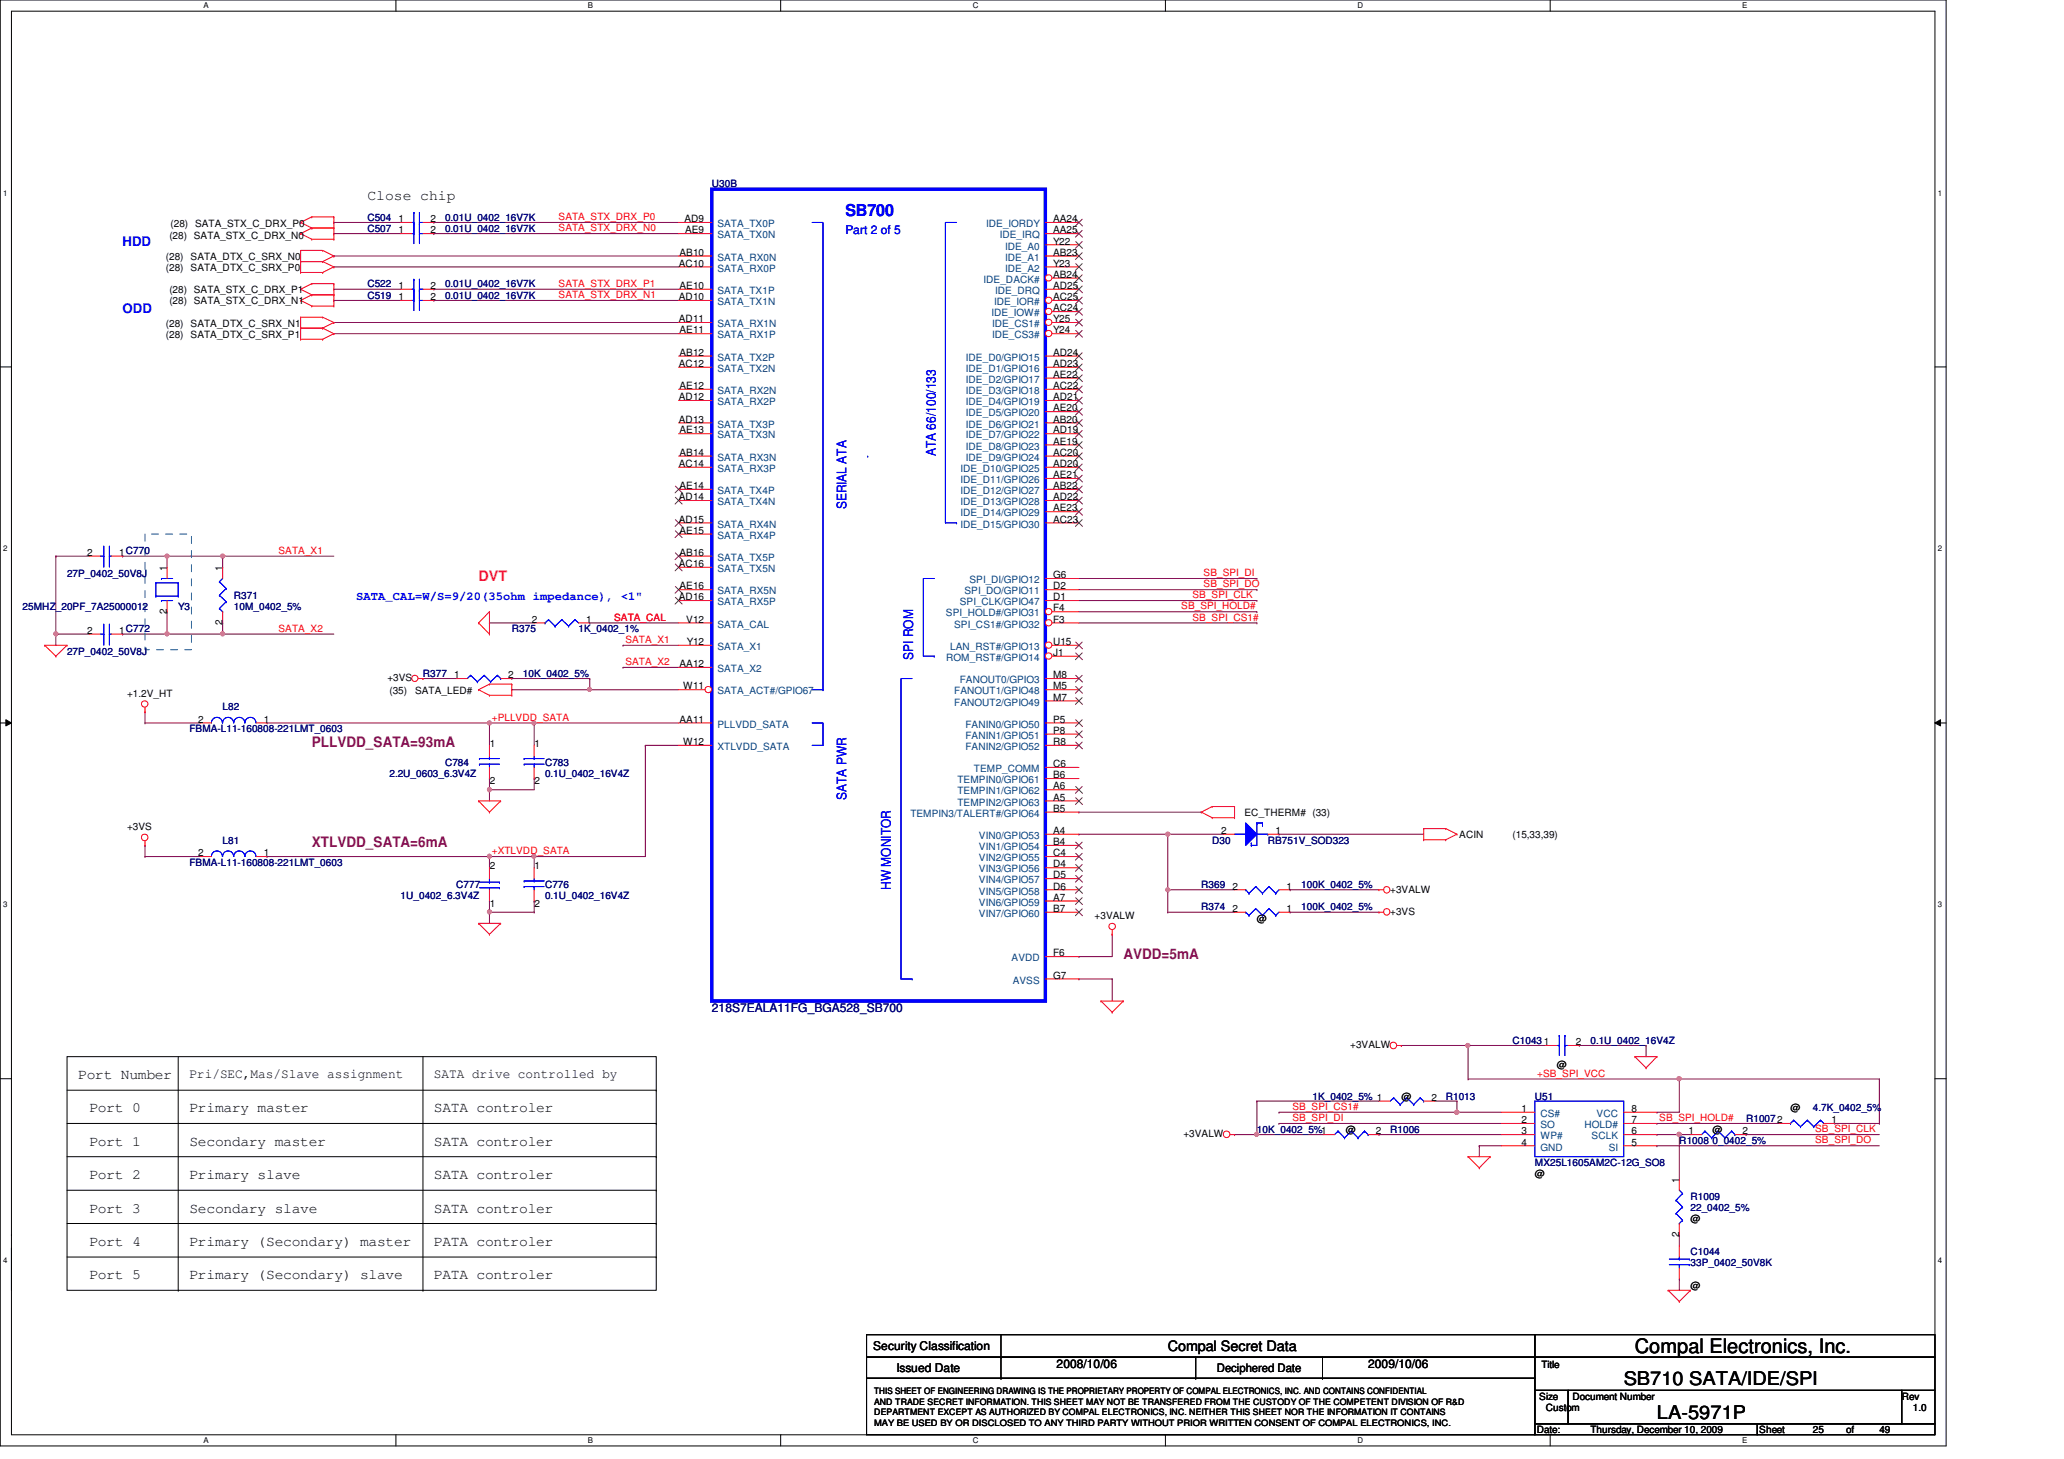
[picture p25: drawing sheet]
<svg xmlns="http://www.w3.org/2000/svg" width="297mm" height="210mm" viewBox="0 0 297 210" stroke-linecap="round" stroke-linejoin="round" font-family="sans-serif">
<defs><g id="words">
<text font-size="2.9" x="235.3" y="194.6">Compal Electronics, Inc.</text>
<g font-size="2.7">
<text x="233.7" y="199.3">SB710 SATA/IDE/SPI</text>
<text x="238.5" y="204.1">LA-5971P</text>
</g>
<text font-size="2.4" fill="#00f" x="121.7" y="31">SB700</text>
<g font-size="2.1">
<text x="52.9" y="28.8">Close chip</text>
<text x="11.3" y="155.2">Port Number</text>
<text x="12.9" y="160">Port 0</text>
<text x="27.3" y="160">Primary master</text>
<text x="62.4" y="160">SATA controler</text>
<text x="12.9" y="164.8">Port 1</text>
<text x="27.3" y="164.8">Secondary master</text>
<text x="62.4" y="164.8">SATA controler</text>
<text x="12.9" y="169.6">Port 2</text>
<text x="27.3" y="169.6">Primary slave</text>
<text x="62.4" y="169.6">SATA controler</text>
<text x="12.9" y="174.5">Port 3</text>
<text x="12.9" y="179.2">Port 4</text>
<text x="27.3" y="174.5">Secondary slave</text>
<text x="27.3" y="179.2">Primary (Secondary) master</text>
<text x="62.4" y="174.5">SATA controler</text>
<text x="62.4" y="179.2">PATA controler</text>
<text x="12.9" y="184">Port 5</text>
<text x="27.3" y="184">Primary (Secondary) slave</text>
<text x="62.4" y="184">PATA controler</text>
<text x="168.1" y="194.4">Compal Secret Data</text>
</g>
<text font-size="2.1" fill="#ff0080" x="68.9" y="83.5">DVT</text>
<g font-size="2.1" fill="#800080">
<text x="44.9" y="107.5">PLLVDD_SATA=93mA</text>
<text x="44.9" y="121.9">XTLVDD_SATA=6mA</text>
<text x="161.7" y="137.9">AVDD=5mA</text>
</g>
<g font-size="1.9" fill="#00f">
<text x="17.6" y="35.4">HDD</text>
<text x="17.6" y="45">ODD</text>
<text x="134.7" y="65.6" transform="rotate(-90 134.7 65.6)">ATA 66/100/133</text>
<text x="121.8" y="73.3" transform="rotate(-90 121.8 73.3)">SERIAL ATA</text>
<text x="131.4" y="94.9" transform="rotate(-90 131.4 94.9)">SPI ROM</text>
<text x="121.8" y="115.1" transform="rotate(-90 121.8 115.1)">SATA PWR</text>
<text x="128.2" y="128" transform="rotate(-90 128.2 128)">HW MONITOR</text>
</g>
<g font-size="1.9">
<text x="27.3" y="155.1">Pri/SEC,Mas/Slave assignment</text>
<text x="62.4" y="155.1">SATA drive controlled by</text>
</g>
<g font-size="1.7" fill="#00f">
<text x="121.7" y="33.6">Part 2 of 5</text>
<text x="51.3" y="86.3">SATA_CAL=W/S=9/20(35ohm impedance), &lt;1&quot;</text>
</g>
<text font-size="1.7" fill="#000080" x="102.4" y="145.6">218S7EALA11FG_BGA528_SB700</text>
<g font-size="1.7">
<text x="125.7" y="194.3">Security Classification</text>
<text x="129" y="197.3">Issued Date</text>
<text x="152.1" y="196.8">2008/10/06</text>
<text x="175.1" y="197.4">Deciphered Date</text>
<text x="196.9" y="196.8">2009/10/06</text>
</g>
<g font-size="1.4" fill="#000080">
<text x="102.4" y="27">U30B</text>
<text x="52.9" y="31.7">C504</text>
<text x="52.9" y="33.4">C507</text>
<text x="64" y="31.7">0.01U_0402_16V7K</text>
<text x="64" y="33.4">0.01U_0402_16V7K</text>
<text x="52.9" y="41.4">C522</text>
<text x="64" y="41.4">0.01U_0402_16V7K</text>
<text x="52.9" y="43">C519</text>
<text x="64" y="43">0.01U_0402_16V7K</text>
<text x="9.6" y="83">27P_0402_50V8J</text>
<text x="3.3" y="87.8">25MHZ_20PF_7A25000012</text>
<text x="25.7" y="87.8">Y3</text>
<text x="33.7" y="86.2">R371</text>
<text x="33.7" y="87.8">10M_0402_5%</text>
<text x="9.6" y="94.2">27P_0402_50V8J</text>
<text x="73.7" y="91">R375</text>
<text x="83.3" y="91">1K_0402_1%</text>
<text x="60.9" y="97.4">R377</text>
<text x="75.3" y="97.4">10K_0402_5%</text>
<text x="27.3" y="105.4">FBMA-L11-160808-221LMT_0603</text>
<text x="32" y="102.2">L82</text>
<text x="56" y="111.8">2.2U_0603_6.3V4Z</text>
<text x="64" y="110.2">C784</text>
<text x="78.4" y="110.2">C783</text>
<text x="78.4" y="111.8">0.1U_0402_16V4Z</text>
<text x="27.3" y="124.6">FBMA-L11-160808-221LMT_0603</text>
<text x="32" y="121.4">L81</text>
<text x="174.5" y="121.4">D30</text>
<text x="182.5" y="121.4">RB751V_SOD323</text>
<text x="57.7" y="129.4">1U_0402_6.3V4Z</text>
<text x="65.7" y="127.8">C777</text>
<text x="78.4" y="127.8">C776</text>
<text x="78.4" y="129.4">0.1U_0402_16V4Z</text>
<text x="172.9" y="127.8">R369</text>
<text x="172.9" y="131">R374</text>
<text x="187.3" y="127.8">100K_0402_5%</text>
<text x="187.3" y="131">100K_0402_5%</text>
<text x="217.7" y="150.2">C10431</text>
<text x="228.9" y="150.2">0.1U_0402_16V4Z</text>
<text x="188.9" y="158.2">1K_0402_5% 1</text>
<text x="208.1" y="158.2">R1013</text>
<text x="220.9" y="158.2">U51</text>
<text x="251.3" y="161.4">R10072</text>
<text x="260.9" y="159.8">4.7K_0402_5%</text>
<text x="180.9" y="163">10K_0402_5%1</text>
<text x="200.1" y="163">R1006</text>
<text x="220.9" y="167.8">MX25L1605AM2C-12G_SO8</text>
<text x="241.7" y="164.6">R1008 0_0402_5%</text>
<text x="243.3" y="172.6">R1009</text>
<text x="243.3" y="174.2">22_0402_5%</text>
<text x="243.3" y="180.6">C1044</text>
<text x="243.3" y="182.2">33P_0402_50V8K</text>
</g>
<g font-size="1.4">
<text x="24.4" y="34.3">(28) SATA_STX_C_DRX_N0</text>
<text x="24.5" y="32.7">(28) SATA_STX_C_DRX_P0</text>
<text x="57.4" y="32">1</text>
<text x="57.4" y="33.6">1</text>
<text x="62" y="32">2</text>
<text x="62" y="33.6">2</text>
<text x="98.5" y="32">AD9</text>
<text x="98.6" y="33.6">AE9</text>
<text x="151.5" y="32">AA24</text>
<text x="151.5" y="33.6">AA25</text>
<text x="151.5" y="35.2">Y22</text>
<text x="23.9" y="39">(28) SATA_DTX_C_SRX_P0</text>
<text x="23.9" y="37.4">(28) SATA_DTX_C_SRX_N0</text>
<text x="57.4" y="41.6">1</text>
<text x="62" y="41.6">2</text>
<text x="97.7" y="38.4">AC10</text>
<text x="97.8" y="36.8">AB10</text>
<text x="97.8" y="41.6">AE10</text>
<text x="151.5" y="36.8">AB23</text>
<text x="151.5" y="38.4">Y23</text>
<text x="151.5" y="40">AB24</text>
<text x="151.5" y="41.6">AD25</text>
<text x="23.9" y="47">(28) SATA_DTX_C_SRX_N1</text>
<text x="24.4" y="43.8">(28) SATA_STX_C_DRX_N1</text>
<text x="24.4" y="42.2">(28) SATA_STX_C_DRX_P1</text>
<text x="57.4" y="43.2">1</text>
<text x="62" y="43.2">2</text>
<text x="97.7" y="43.2">AD10</text>
<text x="97.7" y="46.4">AD11</text>
<text x="97.8" y="48">AE11</text>
<text x="151.5" y="43.2">AC25</text>
<text x="151.5" y="44.8">AC24</text>
<text x="151.5" y="46.4">Y25</text>
<text x="151.5" y="48">Y24</text>
<text x="23.9" y="48.6">(28) SATA_DTX_C_SRX_P1</text>
<text x="97.7" y="52.8">AC12</text>
<text x="97.8" y="51.2">AB12</text>
<text x="151.5" y="51.2">AD24</text>
<text x="151.5" y="52.8">AD23</text>
<text x="97.7" y="57.6">AD12</text>
<text x="97.8" y="56">AE12</text>
<text x="151.5" y="54.4">AE22</text>
<text x="151.5" y="56">AC22</text>
<text x="151.5" y="57.6">AD21</text>
<text x="151.5" y="59.2">AE20</text>
<text x="97.7" y="60.8">AD13</text>
<text x="97.8" y="62.4">AE13</text>
<text x="97.8" y="65.6">AB14</text>
<text x="151.5" y="60.8">AB20</text>
<text x="151.5" y="62.4">AD19</text>
<text x="151.5" y="64">AE19</text>
<text x="151.5" y="65.6">AC20</text>
<text x="97.7" y="67.2">AC14</text>
<text x="97.7" y="72">AD14</text>
<text x="97.8" y="70.4">AE14</text>
<text x="151.5" y="67.2">AD20</text>
<text x="151.5" y="68.8">AE21</text>
<text x="151.5" y="70.4">AB22</text>
<text x="151.5" y="72">AD22</text>
<text x="97.7" y="75.2">AD15</text>
<text x="97.8" y="76.8">AE15</text>
<text x="151.5" y="73.6">AE23</text>
<text x="151.5" y="75.2">AC23</text>
<text x="12.5" y="80">2</text>
<text x="17.1" y="80">1C770</text>
<text x="24" y="82.1" transform="rotate(-90 24 82.1)">1</text>
<text x="32" y="82.1" transform="rotate(-90 32 82.1)">1</text>
<text x="97.7" y="81.6">AC16</text>
<text x="97.8" y="80">AB16</text>
<text x="151.5" y="83.2">G6</text>
<text x="24" y="88.3" transform="rotate(-90 24 88.3)">2</text>
<text x="32" y="89.9" transform="rotate(-90 32 89.9)">2</text>
<text x="76.5" y="89.6">2</text>
<text x="84.4" y="89.6">1</text>
<text x="97.7" y="86.4">AD16</text>
<text x="97.8" y="84.8">AE16</text>
<text x="98.8" y="89.6">V12</text>
<text x="151.5" y="84.8">D2</text>
<text x="151.5" y="86.4">D1</text>
<text x="151.5" y="88">F4</text>
<text x="151.5" y="89.6">F3</text>
<text x="12.5" y="91.2">2</text>
<text x="17.1" y="91.2">1C772</text>
<text x="97.8" y="96">AA12</text>
<text x="98.8" y="92.8">Y12</text>
<text x="151.5" y="92.8">U15</text>
<text x="151.5" y="94.4">J1</text>
<text x="18.3" y="100.2">+1.2V_HT</text>
<text x="55.7" y="98">+3VS</text>
<text x="56" y="99.8">(35)</text>
<text x="59.7" y="99.8">SATA_LED#</text>
<text x="65.4" y="97.6">1</text>
<text x="73.1" y="97.6">2</text>
<text x="98.3" y="99.2">W11</text>
<text x="151.5" y="99.2">M5</text>
<text x="151.5" y="100.8">M7</text>
<text x="151.5" y="97.6">M8</text>
<text x="28.5" y="104">2</text>
<text x="38" y="104">1</text>
<text x="70.5" y="107.4">1</text>
<text x="76.9" y="107.4">1</text>
<text x="97.8" y="104">AA11</text>
<text x="98.3" y="107.2">W12</text>
<text x="151.5" y="104">P5</text>
<text x="151.5" y="105.6">P8</text>
<text x="151.5" y="107.2">R8</text>
<text x="70.5" y="112.9">2</text>
<text x="76.9" y="112.9">2</text>
<text x="151.5" y="112">B6</text>
<text x="151.5" y="113.6">A6</text>
<text x="151.5" y="110.4">C6</text>
<text x="18.3" y="119.5">+3VS</text>
<text x="151.5" y="120">A4</text>
<text x="151.5" y="115.2">A5</text>
<text x="151.5" y="116.8">B5</text>
<text x="175.8" y="120">2</text>
<text x="179.1" y="117.4">EC_THERM# (33)</text>
<text x="183.6" y="120">1</text>
<text x="28.5" y="123.2">2</text>
<text x="38" y="123.2">1</text>
<text x="70.5" y="125">2</text>
<text x="76.9" y="125">1</text>
<text x="151.5" y="121.6">B4</text>
<text x="151.5" y="123.2">C4</text>
<text x="151.5" y="124.8">D4</text>
<text x="210" y="120.6">ACIN</text>
<text x="217.7" y="120.6">(15,33,39)</text>
<text x="70.5" y="130.5">1</text>
<text x="76.9" y="130.5">2</text>
<text x="151.5" y="126.4">D5</text>
<text x="151.5" y="128">D6</text>
<text x="151.5" y="129.6">A7</text>
<text x="151.5" y="131.2">B7</text>
<text x="177.4" y="128">2</text>
<text x="177.4" y="131.2">2</text>
<text x="185.2" y="128">1</text>
<text x="185.2" y="131.2">1</text>
<text x="200.1" y="128.4">+3VALW</text>
<text x="200.1" y="131.6">+3VS</text>
<text x="151.5" y="137.6">F6</text>
<text x="157.5" y="132.2">+3VALW</text>
<text x="180.9" y="132.6">@</text>
<text x="151.5" y="140.8">G7</text>
<text x="194.3" y="150.8">+3VALW</text>
<text x="224.1" y="153.7">@</text>
<text x="226.8" y="150.4">2</text>
<text x="201.7" y="158.2">@</text>
<text x="206" y="158.4">2</text>
<text x="219" y="160">1</text>
<text x="219" y="161.6">2</text>
<text x="234.8" y="160">8</text>
<text x="234.8" y="161.6">7</text>
<text x="257.7" y="159.8">@</text>
<text x="263.6" y="161.6">1</text>
<text x="170.3" y="163.6">+3VALW</text>
<text x="193.7" y="163">@</text>
<text x="198" y="163.2">2</text>
<text x="219" y="163.2">3</text>
<text x="219" y="164.8">4</text>
<text x="234.8" y="163.2">6</text>
<text x="234.8" y="164.8">5</text>
<text x="243" y="163.2">1</text>
<text x="246.5" y="163">@</text>
<text x="250.8" y="163.2">2</text>
<text x="220.9" y="169.4">@</text>
<text x="241.6" y="170.1" transform="rotate(-90 241.6 170.1)">1</text>
<text x="241.6" y="177.9" transform="rotate(-90 241.6 177.9)">2</text>
<text x="243.3" y="175.8">@</text>
<text x="243.3" y="185.4">@</text>
<text x="221.8" y="196.8">Title</text>
<text x="221.5" y="201.4">Size</text>
<text x="222.5" y="203">Custom</text>
<text x="226.3" y="201.4">Document Number</text>
<text x="273.7" y="201.4">Rev</text>
<text x="275.3" y="203">1.0</text>
<text x="221.2" y="206.2">Date:</text>
<text x="228.9" y="206.2">Thursday, December 10, 2009</text>
<text x="253.2" y="206.2">Sheet</text>
<text x="260.9" y="206.2">25</text>
<text x="265.7" y="206.2">of</text>
<text x="270.5" y="206.2">49</text>
</g>
<g font-size="1.4" fill="#f00">
<text x="80.4" y="31.7">SATA_STX_DRX_P0</text>
<text x="80.4" y="33.3">SATA_STX_DRX_N0</text>
<text x="80.4" y="41.3">SATA_STX_DRX_P1</text>
<text x="80.4" y="42.9">SATA_STX_DRX_N1</text>
<text x="40.1" y="79.7">SATA_X1</text>
<text x="173.2" y="82.9">SB_SPI_DI</text>
<text x="88.4" y="89.3">SATA_CAL</text>
<text x="170" y="87.7">SB_SPI_HOLD#</text>
<text x="171.6" y="89.3">SB_SPI_CS1#</text>
<text x="171.6" y="86.1">SB_SPI_CLK</text>
<text x="173.2" y="84.5">SB_SPI_DO</text>
<text x="40.1" y="90.9">SATA_X2</text>
<text x="90" y="95.7">SATA_X2</text>
<text x="90" y="92.5">SATA_X1</text>
<text x="70.8" y="103.7">+PLLVDD_SATA</text>
<text x="70.8" y="122.9">+XTLVDD_SATA</text>
<text x="221.2" y="154.9">+SB_SPI_VCC</text>
<text x="186" y="161.3">SB_SPI_DI</text>
<text x="186" y="159.7">SB_SPI_CS1#</text>
<text x="238.8" y="161.3">SB_SPI_HOLD#</text>
<text x="261.2" y="162.9">SB_SPI_CLK</text>
<text x="261.2" y="164.5">SB_SPI_DO</text>
</g>
<g font-size="1.4" fill="#004080">
<text x="103.2" y="32.7">SATA_TX0P</text>
<text x="103.2" y="34.3">SATA_TX0N</text>
<text x="141.9" y="32.7">IDE_IORDY</text>
<text x="143.9" y="34.3">IDE_IRQ</text>
<text x="144.6" y="35.9">IDE_A0</text>
<text x="103.2" y="37.5">SATA_RX0N</text>
<text x="103.2" y="39.1">SATA_RX0P</text>
<text x="141.6" y="40.7">IDE_DACK#</text>
<text x="144.6" y="37.5">IDE_A1</text>
<text x="144.6" y="39.1">IDE_A2</text>
<text x="103.2" y="42.3">SATA_TX1P</text>
<text x="103.2" y="43.9">SATA_TX1N</text>
<text x="103.2" y="47.1">SATA_RX1N</text>
<text x="142.7" y="45.5">IDE_IOW#</text>
<text x="142.8" y="47.1">IDE_CS1#</text>
<text x="143.1" y="43.9">IDE_IOR#</text>
<text x="143.2" y="42.3">IDE_DRQ</text>
<text x="103.2" y="51.9">SATA_TX2P</text>
<text x="103.2" y="53.5">SATA_TX2N</text>
<text x="103.2" y="48.7">SATA_RX1P</text>
<text x="139" y="51.9">IDE_D0/GPIO15</text>
<text x="139" y="53.5">IDE_D1/GPIO16</text>
<text x="142.8" y="48.7">IDE_CS3#</text>
<text x="103.2" y="58.3">SATA_RX2P</text>
<text x="103.2" y="56.7">SATA_RX2N</text>
<text x="139" y="55.1">IDE_D2/GPIO17</text>
<text x="139" y="56.7">IDE_D3/GPIO18</text>
<text x="139" y="58.3">IDE_D4/GPIO19</text>
<text x="139" y="59.9">IDE_D5/GPIO20</text>
<text x="103.2" y="61.5">SATA_TX3P</text>
<text x="103.2" y="63.1">SATA_TX3N</text>
<text x="139" y="61.5">IDE_D6/GPIO21</text>
<text x="139" y="63.1">IDE_D7/GPIO22</text>
<text x="139" y="64.7">IDE_D8/GPIO23</text>
<text x="103.2" y="67.9">SATA_RX3P</text>
<text x="103.2" y="66.3">SATA_RX3N</text>
<text x="103.2" y="71.1">SATA_TX4P</text>
<text x="138.2" y="67.9">IDE_D10/GPIO25</text>
<text x="138.2" y="69.5">IDE_D11/GPIO26</text>
<text x="138.2" y="71.1">IDE_D12/GPIO27</text>
<text x="139" y="66.3">IDE_D9/GPIO24</text>
<text x="103.2" y="72.7">SATA_TX4N</text>
<text x="103.2" y="75.9">SATA_RX4N</text>
<text x="103.2" y="77.5">SATA_RX4P</text>
<text x="138.2" y="72.7">IDE_D13/GPIO28</text>
<text x="138.2" y="74.3">IDE_D14/GPIO29</text>
<text x="138.2" y="75.9">IDE_D15/GPIO30</text>
<text x="103.2" y="80.7">SATA_TX5P</text>
<text x="103.2" y="82.3">SATA_TX5N</text>
<text x="139.5" y="83.9">SPI_DI/GPIO12</text>
<text x="103.2" y="85.5">SATA_RX5N</text>
<text x="103.2" y="87.1">SATA_RX5P</text>
<text x="136.1" y="88.7">SPI_HOLD#/GPIO31</text>
<text x="138.1" y="87.1">SPI_CLK/GPIO47</text>
<text x="138.8" y="85.5">SPI_DO/GPIO11</text>
<text x="103.2" y="90.3">SATA_CAL</text>
<text x="103.2" y="93.5">SATA_X1</text>
<text x="136.2" y="95.1">ROM_RST#/GPIO14</text>
<text x="136.7" y="93.5">LAN_RST#/GPIO13</text>
<text x="137.3" y="90.3">SPI_CS1#/GPIO32</text>
<text x="103.2" y="96.7">SATA_X2</text>
<text x="103.2" y="99.9">SATA_ACT#/GPIO67</text>
<text x="137.3" y="99.9">FANOUT1/GPIO48</text>
<text x="137.3" y="101.5">FANOUT2/GPIO49</text>
<text x="138.1" y="98.3">FANOUT0/GPIO3</text>
<text x="103.2" y="107.9">XTLVDD_SATA</text>
<text x="103.2" y="104.7">PLLVDD_SATA</text>
<text x="138.9" y="104.7">FANIN0/GPIO50</text>
<text x="138.9" y="106.3">FANIN1/GPIO51</text>
<text x="138.9" y="107.9">FANIN2/GPIO52</text>
<text x="137.8" y="112.7">TEMPIN0/GPIO61</text>
<text x="140.2" y="111.1">TEMP_COMM</text>
<text x="131" y="117.5">TEMPIN3/TALERT#/GPIO64</text>
<text x="137.8" y="114.3">TEMPIN1/GPIO62</text>
<text x="137.8" y="115.9">TEMPIN2/GPIO63</text>
<text x="140.9" y="120.7">VIN0/GPIO53</text>
<text x="140.9" y="122.3">VIN1/GPIO54</text>
<text x="140.9" y="123.9">VIN2/GPIO55</text>
<text x="140.9" y="125.5">VIN3/GPIO56</text>
<text x="140.9" y="127.1">VIN4/GPIO57</text>
<text x="140.9" y="128.7">VIN5/GPIO58</text>
<text x="140.9" y="130.3">VIN6/GPIO59</text>
<text x="140.9" y="131.9">VIN7/GPIO60</text>
<text x="145.6" y="138.3">AVDD</text>
<text x="145.8" y="141.5">AVSS</text>
<text x="221.7" y="160.7">CS#</text>
<text x="229.8" y="160.7">VCC</text>
<text x="221.7" y="162.3">SO</text>
<text x="221.7" y="163.9">WP#</text>
<text x="221.7" y="165.5">GND</text>
<text x="228" y="162.3">HOLD#</text>
<text x="229.1" y="163.9">SCLK</text>
<text x="231.5" y="165.5">SI</text>
</g>
<g font-size="1.3">
<text x="125.8" y="203.6">DEPARTMENT EXCEPT AS AUTHORIZED BY COMPAL ELECTRONICS, INC. NEITHER THIS SHEET NOR THE INFORMATION IT CONTAINS</text>
<text x="125.8" y="200.6">THIS SHEET OF ENGINEERING DRAWING IS THE PROPRIETARY PROPERTY OF COMPAL ELECTRONICS, INC. AND CONTAINS CONFIDENTIAL</text>
<text x="125.8" y="202.1">AND TRADE SECRET INFORMATION. THIS SHEET MAY NOT BE TRANSFERED FROM THE CUSTODY OF THE COMPETENT DIVISION OF R&amp;D</text>
<text x="125.8" y="205.1">MAY BE USED BY OR DISCLOSED TO ANY THIRD PARTY WITHOUT PRIOR WRITTEN CONSENT OF COMPAL ELECTRONICS, INC.</text>
</g>
<g font-size="1.1">
<text x="29.3" y="1.1">A</text>
<text x="84.6" y="1.1">B</text>
<text x="140" y="1.1">C</text>
<text x="195.4" y="1.1">D</text>
<text x="250.7" y="1.1">E</text>
<text x=".5" y="28.2">1</text>
<text x="278.9" y="28.2">1</text>
<text x=".5" y="79.3">2</text>
<text x="278.9" y="79.3">2</text>
<text x=".5" y="130.6">3</text>
<text x="278.9" y="130.6">3</text>
<text x=".5" y="181.7">4</text>
<text x="278.9" y="181.7">4</text>
<text x="29.3" y="207.6">A</text>
<text x="84.6" y="207.6">B</text>
<text x="140" y="207.6">C</text>
<text x="195.4" y="207.6">D</text>
<text x="250.7" y="207.6">E</text>
</g>
</g></defs>
<path d="M0 0h280.1v208h-280.1zM1.6 1.6h276.9v204.8h-276.9z" fill="none" stroke="#000" stroke-width=".14"/>
<g fill="#fff">
<path d="M29.3 .2h.7v1.2h-.7z"/>
<path d="M29.3 206.6h.7v1.2h-.7z"/>
</g>
<path d="M57 0v1.6M57 206.4v1.6" fill="none" stroke="#000" stroke-width=".14"/>
<g fill="#fff">
<path d="M84.6 .2h.7v1.2h-.7z"/>
<path d="M84.6 206.6h.7v1.2h-.7z"/>
</g>
<path d="M112.3 0v1.6M112.3 206.4v1.6" fill="none" stroke="#000" stroke-width=".14"/>
<g fill="#fff">
<path d="M140 .2h.8v1.2h-.8z"/>
<path d="M140 206.6h.8v1.2h-.8z"/>
</g>
<path d="M167.7 0v1.6M167.7 206.4v1.6" fill="none" stroke="#000" stroke-width=".14"/>
<g fill="#fff">
<path d="M195.4 .2h.7v1.2h-.7z"/>
<path d="M195.4 206.6h.7v1.2h-.7z"/>
</g>
<path d="M223.1 0v1.6M223.1 206.4v1.6" fill="none" stroke="#000" stroke-width=".14"/>
<g fill="#fff">
<path d="M250.7 .2h.8v1.2h-.8z"/>
<path d="M250.7 206.6h.8v1.2h-.8z"/>
<path d="M.5 27.2h.6v1.2h-.6z"/>
<path d="M278.9 27.2h.6v1.2h-.6z"/>
<path d="M.5 78.4h.6v1.1h-.6z"/>
<path d="M278.9 78.4h.6v1.1h-.6z"/>
</g>
<path d="M0 52.8h1.6M278.5 52.8h1.6" fill="none" stroke="#000" stroke-width=".14"/>
<g fill="#fff">
<path d="M.5 129.6h.6v1.2h-.6z"/>
<path d="M278.9 129.6h.6v1.2h-.6z"/>
</g>
<path d="M0 104h1.6M.8 103.5l.8 .5-.8 .4zM278.5 104l.8-.5v.9zM278.5 104h1.6" fill="none" stroke="#000" stroke-width=".14"/>
<path d="M.8 103.5l.8 .5-.8 .4zM278.5 104l.8-.5v.9z" fill="#000"/>
<g fill="#fff">
<path d="M.5 180.8h.6v1.1h-.6z"/>
<path d="M278.9 180.8h.6v1.1h-.6z"/>
</g>
<path d="M0 155.2h1.6M278.5 155.2h1.6" fill="none" stroke="#000" stroke-width=".14"/>
<path d="M24 91.2h.1M24 91.2h8" fill="none" stroke="#800040" stroke-width=".14"/>
<circle cx="24" cy="91.2" r=".3" fill="#f0f"/>
<circle cx="24" cy="91.2" r=".3" fill="none" stroke="#f0f" stroke-width=".14"/>
<path d="M48 36.8h.1M48 38.4h.1M48 36.8h49.7M48 38.4h49.7M8 80h.1M8 91.2h.1M8 80v12.8M17.6 80h.1M17.6 80h6.4" fill="none" stroke="#800040" stroke-width=".14"/>
<circle cx="8" cy="91.2" r=".3" fill="#f0f"/>
<circle cx="8" cy="91.2" r=".3" fill="none" stroke="#f0f" stroke-width=".14"/>
<path d="M8 91.2h.1M8 80h.1M8 91.2h4.9M8 80h4.9M24 88h.1M24 80h.1M24 80h8M24 88v3.2" fill="none" stroke="#800040" stroke-width=".14"/>
<circle cx="24" cy="80" r=".3" fill="#f0f"/>
<circle cx="24" cy="80" r=".3" fill="none" stroke="#f0f" stroke-width=".14"/>
<path d="M32 91.2h.1M32 91.2h16" fill="none" stroke="#800040" stroke-width=".14"/>
<circle cx="32" cy="91.2" r=".3" fill="#f0f"/>
<circle cx="32" cy="91.2" r=".3" fill="none" stroke="#f0f" stroke-width=".14"/>
<path d="M24 80h.1M24 80v1.6M32 89.6h.1M32 80h.1M32 89.6v1.6M32 80h16" fill="none" stroke="#800040" stroke-width=".14"/>
<circle cx="32" cy="80" r=".3" fill="#f0f"/>
<circle cx="32" cy="80" r=".3" fill="none" stroke="#f0f" stroke-width=".14"/>
<g fill="none" stroke="#800040" stroke-width=".14">
<path d="M17.6 91.2h.1M17.6 91.2h6.4M60.9 97.6h.1M60.9 97.6h4.8M70.4 89.6h.1M70.4 89.6h6.5M84.9 97.6h.1M84.9 97.6v1.6M89.7 96h.1M89.7 92.8h.1M89.7 96h8M89.7 92.8h8"/>
<path d="M155.3 116.8h.1M155.3 116.8h17.6"/>
</g>
<circle cx="84.8" cy="99.2" r=".3" fill="#f0f"/>
<circle cx="84.8" cy="99.2" r=".3" fill="none" stroke="#f0f" stroke-width=".14"/>
<path d="M73.7 99.2h.1M73.7 97.6h.1M73.7 99.2h24M73.7 97.6h11.2M84.9 99.2h.1M20.9 102.4h.1M20.9 104h.1M20.9 102.4v1.6M20.9 104h8M76.9 104h.1M76.9 104h20.8" fill="none" stroke="#800040" stroke-width=".14"/>
<circle cx="76.8" cy="104" r=".3" fill="#f0f"/>
<circle cx="76.8" cy="104" r=".3" fill="none" stroke="#f0f" stroke-width=".14"/>
<path d="M70.4 113.6h.1M70.4 113.6v1.6M70.4 113.6h6.5" fill="none" stroke="#800040" stroke-width=".14"/>
<circle cx="70.4" cy="113.6" r=".31" fill="#f0f"/>
<circle cx="70.4" cy="113.6" r=".31" fill="none" stroke="#f0f" stroke-width=".14"/>
<path d="M20.9 121.6h.1M20.9 123.2h.1M20.9 121.6v1.6M20.9 123.2h8M38.4 123.2h.1M38.4 123.2h32" fill="none" stroke="#800040" stroke-width=".14"/>
<circle cx="70.4" cy="123.2" r=".3" fill="#f0f"/>
<circle cx="70.4" cy="123.2" r=".3" fill="none" stroke="#f0f" stroke-width=".14"/>
<g fill="none" stroke="#800040" stroke-width=".14">
<path d="M70.4 104h.1M70.4 104h6.5M92.9 107.2h.1M92.9 107.2h4.8M70.4 123.2h.1M70.4 131.2h.1M70.4 123.2v1.6M70.4 131.2v1.6M76.9 123.2h.1M76.9 123.2h16M155.3 137.6h.1M155.3 137.6h4.8"/>
<path d="M155.3 140.8h.1M155.3 140.8h4.8M160.1 140.8h.1M160.1 140.8v3.2"/>
</g>
<circle cx="76.8" cy="123.2" r=".3" fill="#f0f"/>
<circle cx="76.8" cy="123.2" r=".3" fill="none" stroke="#f0f" stroke-width=".14"/>
<path d="M92.9 107.2h.1M92.9 107.2v16M168.1 120h.1M168.1 120h8" fill="none" stroke="#800040" stroke-width=".14"/>
<circle cx="168.1" cy="120" r=".3" fill="#f0f"/>
<circle cx="168.1" cy="120" r=".3" fill="none" stroke="#f0f" stroke-width=".14"/>
<path d="M76.9 104h.1M76.9 112h.1M76.9 104v3.2M76.9 112v1.6M70.4 123.2h6.5M70.4 131.2h6.5M76.9 123.2h.1M76.9 129.6h.1M76.9 131.2h.1M76.9 123.2v1.6M76.9 129.6v1.6" fill="none" stroke="#800040" stroke-width=".14"/>
<circle cx="70.4" cy="131.2" r=".3" fill="#f0f"/>
<circle cx="70.4" cy="131.2" r=".3" fill="none" stroke="#f0f" stroke-width=".14"/>
<path d="M168.1 128h.1M168.1 128h9.6M184.1 120h.1M184.1 120h20.8" fill="none" stroke="#800040" stroke-width=".14"/>
<circle cx="168.1" cy="128" r=".3" fill="#f0f"/>
<circle cx="168.1" cy="128" r=".3" fill="none" stroke="#f0f" stroke-width=".14"/>
<path d="M70.4 112h.1M70.4 104h.1M70.4 104v3.2M70.4 112v1.6M155.3 120h.1M155.3 120h12.8M168.1 120h.1M168.1 120v8" fill="none" stroke="#800040" stroke-width=".14"/>
<circle cx="70.4" cy="104" r=".3" fill="#f0f"/>
<circle cx="70.4" cy="104" r=".3" fill="none" stroke="#f0f" stroke-width=".14"/>
<g fill="none" stroke="#800040" stroke-width=".14">
<path d="M48 33.6h.1M48 32h.1M48 32h9.7M48 33.6h9.7M62.4 32h.1M62.4 33.6h.1M62.4 32h35.3M62.4 33.6h35.3M48 43.2h.1M48 41.6h.1M48 46.4h.1M48 48h.1"/>
<path d="M48 41.6h9.7M48 43.2h9.7M48 46.4h49.7M48 48h49.7M62.4 41.6h.1M62.4 43.2h.1M62.4 41.6h35.3M62.4 43.2h35.3M32 81.6h.1M32 80v1.6M84.9 89.6h.1M84.9 89.6h12.8"/>
<path d="M38.4 104h.1M38.4 104h32M70.4 129.6h.1M70.4 129.6v1.6M160.1 134.4h.1M160.1 134.4v3.2M168.1 131.2h.1M168.1 128h.1M168.1 131.2h9.6M168.1 128v3.2M185.7 131.2h.1M185.7 128h.1"/>
<path d="M185.7 131.2h12.8M185.7 128h12.8M201.7 150.4h.1M201.7 150.4h9.6M241.7 155.2h28.8M270.5 155.2h.1M270.5 155.2v6.4M180.9 163.2h.1M180.9 163.2h9.6M238.5 161.6h.1M238.5 161.6h17.6M241.7 163.2h.1"/>
<path d="M241.7 177.6h.1M241.7 163.2h1.6M241.7 163.2v6.4M241.7 177.6v1.6M251.3 163.2h.1M251.3 163.2h19.2M264.1 161.6h.1M264.1 161.6h6.4M270.5 161.6h.1M241.7 184h.1M241.7 184v1.6"/>
</g>
<circle cx="180.8" cy="163.2" r=".3" fill="#f0f"/>
<circle cx="180.8" cy="163.2" r=".3" fill="none" stroke="#f0f" stroke-width=".14"/>
<path d="M211.3 155.2h.1M211.3 155.2h30.4M198.5 163.2h.1M198.5 163.2h17.6M238.5 164.8h.1M238.5 164.8h32" fill="none" stroke="#800040" stroke-width=".14"/>
<circle cx="241.7" cy="155.2" r=".31" fill="#f0f"/>
<circle cx="241.7" cy="155.2" r=".31" fill="none" stroke="#f0f" stroke-width=".14"/>
<path d="M211.3 150.4h.1M211.3 150.4v4.8M212.9 164.8h.1M212.9 164.8h3.2" fill="none" stroke="#800040" stroke-width=".14"/>
<circle cx="211.2" cy="150.4" r=".3" fill="#f0f"/>
<circle cx="211.2" cy="150.4" r=".3" fill="none" stroke="#f0f" stroke-width=".14"/>
<g fill="none" stroke="#800040" stroke-width=".14">
<path d="M211.3 150.4h.1M211.3 150.4h11.2M227.3 150.4h.1M227.3 150.4h9.6M236.9 150.4h.1M236.9 150.4v1.6M241.7 155.2h.1M241.7 155.2v4.8h-3.2M184.1 161.6h.1M184.1 161.6h32M212.9 164.8h.1M212.9 164.8v1.6"/>
<path d="M238.5 160h.1M238.5 163.2h.1M238.5 163.2h3.2"/>
</g>
<circle cx="241.7" cy="163.2" r=".31" fill="#f0f"/>
<circle cx="241.7" cy="163.2" r=".31" fill="none" stroke="#f0f" stroke-width=".14"/>
<path d="M209.7 160h.1M209.7 160h6.4" fill="none" stroke="#800040" stroke-width=".14"/>
<circle cx="209.7" cy="160" r=".31" fill="#f0f"/>
<circle cx="209.7" cy="160" r=".31" fill="none" stroke="#f0f" stroke-width=".14"/>
<g fill="none" stroke="#800040" stroke-width=".14">
<path d="M155.3 89.6h25.6M155.3 88h25.6M155.3 86.4h25.6M155.3 83.2h25.6M155.3 84.8h25.6M180.9 89.6h.1M180.9 88h.1M180.9 86.4h.1M180.9 83.2h.1M180.9 84.8h.1M180.9 158.4h.1M180.9 158.4h17.6"/>
<path d="M180.9 158.4v4.8M206.5 158.4h3.2M209.7 158.4h.1M209.7 158.4v1.6M177.7 163.2h.1M177.7 163.2h3.2M180.9 163.2h.1M184.1 160h.1M184.1 160h25.6M209.7 160h.1"/>
</g>
<g fill="none" stroke="#f00" stroke-width=".14">
<path d="M43.3 39.2h.1M43.3 37.6h.1M43.3 36h.1M43.3 33.6h.1M43.3 32h.1M43.3 37.6h3.1M43.3 39.2h3.1M43.3 36v3.2M43.3 36h3.1M43.3 33.6l1.6 .8M43.3 32l1.6 .8M44.9 32.8h.1"/>
<path d="M44.9 34.4h.1M44.9 31.2h.1M44.9 32.8h3.1M44.9 32.8l-1.6 .8M44.9 34.4h3.1M44.9 31.2h3.1M44.9 31.2l-1.6 .8M46.4 37.6h.1M46.4 39.2h.1M46.4 36h.1M46.4 37.6l1.6 .8M46.4 36l1.6 .8"/>
<path d="M48 38.4h.1M48 36.8h.1M48 34.4h.1M48 32.8h.1M48 31.2h.1M48 38.4l-1.6 .8M48 36.8l-1.6 .8M48 31.2v3.2M43.3 43.2h.1M43.3 41.6h.1M43.3 48.8h.1M43.3 47.2h.1"/>
<path d="M43.3 45.6h.1M43.3 45.6v3.2M43.3 43.2l1.6 .8M43.3 41.6l1.6 .8M43.3 47.2h3.1M43.3 48.8h3.1M43.3 45.6h3.1M44.9 42.4h.1M44.9 44h.1M44.9 40.8h.1M44.9 42.4h3.1M44.9 42.4l-1.6 .8"/>
<path d="M44.9 44h3.1M44.9 40.8h3.1M44.9 40.8l-1.6 .8M46.4 47.2h.1M46.4 48.8h.1M46.4 45.6h.1M46.4 47.2l1.6 .8M46.4 45.6l1.6 .8M48 44h.1M48 42.4h.1M48 40.8h.1M48 48h.1"/>
<path d="M48 46.4h.1M48 40.8v3.2M48 48l-1.6 .8M48 46.4l-1.6 .8M57.7 43.2h1.6M60.9 43.2h1.5M6.4 92.8h.1M6.4 92.8h3.2M6.4 92.8l1.6 1.6M8 94.4h.1M9.6 92.8h.1M9.6 92.8l-1.6 1.6"/>
<path d="M12.9 91.2h1.5M16 91.2h1.6M60.2 97.6h.7M60.9 97.6h.1M65.7 97.6h1.6M68.9 99.2h.1M68.9 89.6h.1M68.9 99.2l1.5 .8M68.9 89.6l1.5 1.6M70.4 98.4h.1M70.4 91.2h.1M70.4 88h.1"/>
<path d="M70.4 98.4h3.3M70.4 98.4l-1.5 .8M70.4 88v3.2M70.4 88l-1.5 1.6M72 97.6h1.7M73.7 98.4h.1M73.7 98.4v1.6M76.9 89.6h1.5M83.3 89.6h1.6M20.9 102.4h.1M20.9 101.8v.6M68.9 115.2h.1"/>
<path d="M68.9 115.2h3.1M68.9 115.2l1.5 1.6M70.4 100h.1M70.4 116.8h.1M70.4 100h3.3M72 115.2h.1M72 115.2l-1.6 1.6M73.7 100h.1M172.9 116.8h.1M172.9 116.8l1.6 .8M174.5 116h.1M174.5 117.6h.1"/>
<path d="M174.5 116h3.2M174.5 116l-1.6 .8M174.5 117.6h3.2M177.7 117.6h.1M177.7 116h.1M177.7 116v1.6M204.9 119.2h.1M204.9 119.2h3.2M204.9 119.2v1.6M208.1 119.2h.1M208.1 119.2l1.6 .8M20.9 121.6h.1"/>
<path d="M20.9 121v.6M28.9 123.2h1.5M36.9 123.2h1.5M68.9 132.8h.1M68.9 132.8h3.1M68.9 132.8l1.5 1.6M70.4 134.4h.1M72 132.8h.1M72 132.8l-1.6 1.6M160.1 134.4h.1M160.1 133.8v.6M177.7 128h1.6"/>
<path d="M184.1 128h1.6M198.5 128h.1M198.5 131.2h.1M198.5 128h.6M198.5 131.2h.6M204.9 120.8h.1M204.9 120.8h3.2M208.1 120.8h.1M209.7 120h.1M209.7 120l-1.6 .8M158.4 144h.1M158.4 144h3.3"/>
<path d="M158.4 144l1.7 1.6M160.1 145.6h.1M161.7 144h.1M161.7 144l-1.6 1.6M198.5 158.4h1.6M201 150.4h.7M201.7 150.4h.1M204.9 158.4h1.6M235.3 152h.1M235.3 152h3.2M235.3 152l1.6 1.6M236.9 153.6h.1"/>
<path d="M238.5 152h.1M238.5 152l-1.6 1.6M177 163.2h.7M177.7 163.2h.1M190.5 163.2h1.6M196.9 163.2h1.6M211.3 166.4h.1M211.3 166.4h3.2M211.3 166.4l1.6 1.6M212.9 168h.1M214.5 166.4h.1M214.5 166.4l-1.6 1.6"/>
<path d="M241.7 169.6v1.6M241.7 176v1.6M243.3 163.2h1.6M249.7 163.2h1.6M240.1 185.6h.1M240.1 185.6h3.2M240.1 185.6l1.6 1.6M241.7 187.2h.1M243.3 185.6h.1M243.3 185.6l-1.6 1.6"/>
<circle cx="59.7" cy="97.6" r=".45"/>
<circle cx="20.8" cy="101.3" r=".46"/>
<circle cx="20.8" cy="120.5" r=".47"/>
<circle cx="160.1" cy="133.3" r=".46"/>
<circle cx="199.6" cy="128" r=".46"/>
<circle cx="199.6" cy="131.2" r=".46"/>
<circle cx="200.5" cy="150.4" r=".47"/>
<circle cx="176.5" cy="163.2" r=".47"/>
</g>
<g fill="none" stroke="#000" stroke-width=".14">
<path d="M9.6 152h84.8v33.6h-84.8zM9.6 156.8h84.8M25.7 152v33.6M60.9 152v33.6M94.4 156.8h.1M9.6 161.6h84.8M9.6 166.4h84.8M9.6 171.2h84.8M9.6 176h84.8M94.4 161.6h.1M94.4 166.4h.1M94.4 171.2h.1"/>
<path d="M94.4 176h.1M9.6 180.8h84.8M25.7 185.6h.1M60.9 185.6h.1M94.4 180.8h.1M124.7 192h96.2v3.2h-96.2zM124.7 195.2h96.2v3.1h-96.2zM124.7 198.3h96.2v8.1h-96.2zM144.1 195.2h.1M144.1 198.3h.1M144.1 192v6.3M172.1 198.3h.1"/>
<path d="M172.1 195.2v3.1M190.3 198.3h.1M190.3 195.2v3.1M220.9 192h57.6v3.2h-57.6zM220.9 195.2h57.6v4.8h-57.6zM220.9 200h4.8v4.9h-4.8zM220.9 204.9h32v1.5h-32zM225.7 200h48v4.9h-48zM252.9 204.9h25.6v1.5h-25.6zM273.7 200h4.8v4.9h-4.8z"/>
</g>
<path d="M1.6 177.6h.1M1.6 185.6v-8" fill="none" stroke="#000" stroke-width=".14" stroke-dasharray="6.1 2"/>
<path d="M20.9 76.8h6.7v16.7h-6.7z" fill="none" stroke="#008080" stroke-width=".14" stroke-dasharray="1 1 1 1 1 1 1 1"/>
<g fill="none" stroke="#00f" stroke-width=".14">
<path d="M59.3 43.2h.3M59.6 43.2h.1M59.6 41.8h.1M59.6 41.8v2.9M60.4 41.8h.1M60.4 43.2h.1M60.4 43.2h.5M60.4 41.8v2.9M14.4 91.2h.5M14.9 92.7h.1M14.9 91.2h.1M14.9 89.8v2.9"/>
<path d="M15.7 91.2h.1M15.7 92.7h.1M15.7 91.2h.3M15.7 89.8v2.9M67.7 97.2h.1M67.7 97.2l-.4 .4M67.7 97.2l1 .9M68.7 98.1h.1M69.7 97.2h.1M69.7 97.2l-1 .9M69.7 97.2l.9 .9M70.6 98.1h.1"/>
<path d="M71.6 97.2h.1M71.6 97.2l-1 .9M71.6 97.2l.4 .4M72 97.6h.1M78.4 89.6h.1M78.9 89.2h.1M78.9 89.2l1 .9M78.9 89.2l-.5 .4M79.9 90.1h.1M80.9 89.2h.1M80.9 89.2l.9 .9M80.9 89.2l-1 .9"/>
<path d="M81.8 90.1h.1M82.8 89.2h.1M82.8 89.2l.5 .4M82.8 89.2l-1 .9M30.4 123.2a.78 .78 0 0 1 .8-.8 .78 .78 0 0 1 .8 .8M32 123.2a.78 .78 0 0 1 .8-.8 .78 .78 0 0 1 .8 .8M33.7 123.2a.78 .78 0 0 1 .7-.8 .78 .78 0 0 1 .8 .8M35.3 123.2a.78 .78 0 0 1 .7-.8 .78 .78 0 0 1 .8 .8M179.3 128h.1M179.3 128l.4 .5M179.7 128.5h.1M180.7 127.6h.1"/>
<path d="M180.7 127.6l1 .9M180.7 127.6l-1 .9M181.7 128.5h.1M182.6 127.6h.1M182.6 127.6l1 .9M182.6 127.6l-.9 .9M183.6 128.5h.1M184.1 128l-.5 .5M200.6 157.9h.1M200.6 157.9l-.5 .5M200.6 157.9l.9 1M201.5 158.9h.1"/>
<path d="M202.5 157.9h.1M202.5 157.9l-1 1M202.5 157.9l1 1M203.5 158.9h.1M204.4 157.9h.1M204.4 157.9l-.9 1M204.4 157.9l.5 .5M204.9 158.4h.1M192.6 162.7h.1M192.6 162.7l-.5 .5M192.6 162.7l.9 1M193.5 163.7h.1"/>
<path d="M194.5 162.7h.1M194.5 162.7l-1 1M194.5 162.7l.9 1M195.4 163.7h.1M196.4 162.7h.1M196.4 162.7l-1 1M196.4 162.7l.5 .5M196.9 163.2h.1M241.2 172.7h.1M241.2 174.6h.1M241.2 172.7l.9 1M241.2 174.6l.9 1"/>
<path d="M241.7 176h.1M241.7 171.2l.4 .5M242.1 171.7h.1M242.1 173.7h.1M242.1 175.6h.1M242.1 171.7l-.9 1M242.1 173.7l-.9 .9M242.1 175.6l-.4 .4M245.4 162.7h.1M245.4 162.7l-.5 .5M245.4 162.7l.9 1M246.3 163.7h.1"/>
<path d="M247.3 162.7h.1M247.3 162.7l-1 1M247.3 162.7l.9 1M248.2 163.7h.1M249.2 162.7h.1M249.2 162.7l-1 1M249.2 162.7l.5 .5M249.7 163.2h.1"/>
</g>
<path d="M179.3 118.4l1.6 1.6-1.6 1.6z" fill="#00f"/>
<g fill="none" stroke="#00f" stroke-width=".14">
<path d="M179.3 118.4l1.6 1.6-1.6 1.6zM180.9 118.4h.1M180.9 118.4v3.2h-.8M180.9 118.4h.8M181.7 118.4h.1M181.7 118.7h.1M181.7 118.4v.3M177.7 120h1.6M179.3 120h.1M180.1 121.6h.1M180.1 121.3h.1M180.1 121.3v.3"/>
<path d="M180.9 120h1.6M182.5 120h.1"/>
</g>
<path d="M179.3 118.4l1.6 1.6-1.6 1.6z" fill="#00f"/>
<g fill="none" stroke="#00f" stroke-width=".14">
<path d="M59.3 32h.3M59.6 32h.1M59.6 30.6h.1M59.6 30.6v2.8M60.4 30.6h.1M60.4 32h.1M60.4 32h.5M60.4 30.6v2.8M116.9 32h1.5v67.2M137.7 32h-1.6v43.2h1.6M124.9 65.6h.1M137.7 75.2h.1"/>
<path d="M22.4 83.9h.1M22.4 85.8h.1M22.4 83.9h3.3M22.4 83.9v1.9M22.4 85.8h3.3M23.2 83.2h.1M23.2 86.4h.1M23.2 83.2h1.6M23.2 86.4h1.6M25.7 85.8h.1M25.7 83.9h.1M25.7 83.9v1.9"/>
<path d="M31.6 83.7h.1M31.6 85.6h.1M31.6 87.5h.1M31.6 83.7l1 1M31.6 85.6l1 1M31.6 87.5l.4 .5M32 88h.1M32 83.2l-.4 .5M32.6 84.7h.1M32.6 86.6h.1M32.6 84.7l-1 .9M32.6 86.6l-1 .9"/>
<path d="M116.9 99.2h1.5M118.4 99.2h.1M131.3 97.6h-1.6v43.2h1.6M134.4 83.2h-1.5v11.2h1.5M134.4 94.4h.1M30.4 104a.78 .78 0 0 1 .8-.8 .78 .78 0 0 1 .8 .8M32 104a.78 .78 0 0 1 .8-.8 .78 .78 0 0 1 .8 .8M33.7 104a.78 .78 0 0 1 .7-.8 .78 .78 0 0 1 .8 .8M35.3 104a.78 .78 0 0 1 .7-.8 .78 .78 0 0 1 .8 .8M116.9 104h1.5v3.2h-1.5M179.3 118.4l1.6 1.6-1.6 1.6zM180.9 118.4h.1"/>
<path d="M180.9 118.4v3.2h-.8M180.9 118.4h.8M181.7 118.4h.1M181.7 118.7h.1M181.7 118.4v.3M177.7 120h1.6M179.3 120h.1M180.1 121.6h.1M180.1 121.3h.1M180.1 121.3v.3M180.9 120h1.6M182.5 120h.1"/>
<path d="M131.3 140.8h.1"/>
</g>
<g fill="none" stroke="#f00" stroke-width=".14">
<path d="M57.7 32h1.6M60.9 32h1.5M150.4 32h4.9M150.4 33.6h4.9M150.4 35.2h4.9M150.4 36.8h4.9M150.4 38.4h4.9M24 81.6v1.6M24 86.4v1.6M32 81.6v1.6M32 88v1.6M28.9 104h1.5"/>
<path d="M36.9 104h1.5M176.1 120h1.6M182.5 120h1.6"/>
</g>
<path d="M102.4 27.2h48v116.8h-48z" fill="none" stroke="#00f" stroke-width=".47"/>
<path d="M154.8 31.5l1 1M154.8 33.1l1 1M154.8 34.8l1 .9M154.8 36.4l1 .9M154.8 37.9l1 1M155.7 31.5l-.9 1M155.7 33.1l-.9 1M155.7 34.8l-.9 .9M155.7 36.4l-.9 .9M155.7 37.9l-.9 1" fill="none" stroke="#804000" stroke-width=".14"/>
<circle cx="150.9" cy="40" r=".46" fill="#fff"/>
<g fill="none" stroke="#f00" stroke-width=".14">
<path d="M150.4 41.6h4.9M151.4 40h3.9"/>
<circle cx="150.9" cy="40" r=".46"/>
</g>
<path d="M154.8 39.5l1 1M155.7 39.5l-.9 1M154.8 41.1l1 1M155.7 41.1l-.9 1" fill="none" stroke="#804000" stroke-width=".14"/>
<circle cx="150.9" cy="43.2" r=".46" fill="#fff"/>
<g fill="none" stroke="#f00" stroke-width=".14">
<path d="M151.4 43.2h3.9"/>
<circle cx="150.9" cy="43.2" r=".46"/>
</g>
<path d="M154.8 42.8l1 .9M155.7 42.8l-.9 .9" fill="none" stroke="#804000" stroke-width=".14"/>
<circle cx="150.9" cy="44.8" r=".46" fill="#fff"/>
<g fill="none" stroke="#f00" stroke-width=".14">
<path d="M151.4 44.8h3.9"/>
<circle cx="150.9" cy="44.8" r=".46"/>
</g>
<path d="M154.8 44.4l1 .9M155.7 44.4l-.9 .9" fill="none" stroke="#804000" stroke-width=".14"/>
<circle cx="150.9" cy="46.4" r=".46" fill="#fff"/>
<g fill="none" stroke="#f00" stroke-width=".14">
<path d="M151.4 46.4h3.9"/>
<circle cx="150.9" cy="46.4" r=".46"/>
</g>
<path d="M154.8 45.9l1 1M155.7 45.9l-.9 1" fill="none" stroke="#804000" stroke-width=".14"/>
<circle cx="150.9" cy="48" r=".46" fill="#fff"/>
<g fill="none" stroke="#f00" stroke-width=".14">
<path d="M97.7 32h4.7M97.7 33.6h4.7M97.7 36.8h4.7M97.7 38.4h4.7M97.7 48h4.7M97.7 51.2h4.7M97.7 52.8h4.7M97.7 56h4.7M97.7 57.6h4.7M97.7 41.6h4.7M97.7 43.2h4.7M97.7 46.4h4.7"/>
<path d="M150.4 51.2h4.9M150.4 52.8h4.9M150.4 54.4h4.9M150.4 56h4.9M150.4 57.6h4.9M150.4 59.2h4.9M151.4 48h3.9M97.7 60.8h4.7M97.7 62.4h4.7M97.7 65.6h4.7M97.7 67.2h4.7M150.4 60.8h4.9"/>
<path d="M150.4 62.4h4.9M150.4 64h4.9M150.4 65.6h4.9M150.4 67.2h4.9M150.4 68.8h4.9M150.4 70.4h4.9M150.4 72h4.9M150.4 73.6h4.9M150.4 75.2h4.9M97.7 89.6h4.7M97.7 92.8h4.7M97.7 96h4.7"/>
<path d="M97.7 107.2h4.7M97.7 104h4.7"/>
<circle cx="150.9" cy="48" r=".46"/>
</g>
<g fill="none" stroke="#804000" stroke-width=".14">
<path d="M154.8 47.5l1 1M154.8 50.8l1 .9M154.8 52.4l1 .9M154.8 53.9l1 1M154.8 55.5l1 1M154.8 57.1l1 1M154.8 58.8l1 .9M155.7 47.5l-.9 1M155.7 50.8l-.9 .9M155.7 52.4l-.9 .9M155.7 53.9l-.9 1M155.7 55.5l-.9 1"/>
<path d="M155.7 57.1l-.9 1M155.7 58.8l-.9 .9M154.8 60.4l1 .9M154.8 61.9l1 1M154.8 63.5l1 1M154.8 65.2l1 .9M154.8 66.8l1 .9M154.8 68.4l1 .9M154.8 69.9l1 1M154.8 71.5l1 1M154.8 73.2l1 .9M154.8 74.8l1 .9"/>
<path d="M155.7 60.4l-.9 .9M155.7 61.9l-.9 1M155.7 63.5l-.9 1M155.7 65.2l-.9 .9M155.7 66.8l-.9 .9M155.7 68.4l-.9 .9M155.7 69.9l-.9 1M155.7 71.5l-.9 1M155.7 73.2l-.9 .9M155.7 74.8l-.9 .9"/>
</g>
<circle cx="101.9" cy="99.2" r=".46" fill="#fff"/>
<g fill="none" stroke="#f00" stroke-width=".14">
<path d="M97.7 99.2h3.8M150.4 83.2h4.9M150.4 84.8h4.9M150.4 86.4h4.9"/>
<circle cx="101.9" cy="99.2" r=".46"/>
</g>
<circle cx="150.9" cy="88" r=".46" fill="#fff"/>
<g fill="none" stroke="#f00" stroke-width=".14">
<path d="M151.4 88h3.9"/>
<circle cx="150.9" cy="88" r=".46"/>
</g>
<circle cx="150.9" cy="89.6" r=".46" fill="#fff"/>
<g fill="none" stroke="#f00" stroke-width=".14">
<path d="M150.4 99.2h4.9M151.4 89.6h3.9M150.4 100.8h4.9M150.4 104h4.9M150.4 105.6h4.9M150.4 107.2h4.9"/>
<circle cx="150.9" cy="89.6" r=".46"/>
</g>
<path d="M154.8 98.8l1 .9M155.7 98.8l-.9 .9M154.8 100.4l1 .9M154.8 103.5l1 1M154.8 105.2l1 .9M154.8 106.8l1 .9M155.7 100.4l-.9 .9M155.7 103.5l-.9 1M155.7 105.2l-.9 .9M155.7 106.8l-.9 .9" fill="none" stroke="#804000" stroke-width=".14"/>
<circle cx="150.9" cy="92.8" r=".46" fill="#fff"/>
<g fill="none" stroke="#f00" stroke-width=".14">
<path d="M151.4 92.8h3.9"/>
<circle cx="150.9" cy="92.8" r=".46"/>
</g>
<path d="M154.8 92.4l1 .9M155.7 92.4l-.9 .9" fill="none" stroke="#804000" stroke-width=".14"/>
<circle cx="150.9" cy="94.4" r=".46" fill="#fff"/>
<g fill="none" stroke="#f00" stroke-width=".14">
<path d="M57.7 33.6h1.6M60.9 33.6h1.5M57.7 41.6h1.6M60.9 41.6h1.5M97.7 70.4h4.7M97.7 72h4.7M97.7 75.2h4.7M97.7 76.8h4.7M12.9 80h1.5M16 80h1.6M97.7 80h4.7M97.7 81.6h4.7"/>
<path d="M97.7 84.8h4.7M97.7 86.4h4.7M150.4 97.6h4.9M151.4 94.4h3.9M70.4 107.2v1.6M70.4 110.4v1.6M76.9 107.2v1.6M76.9 110.4v1.6M150.4 112h4.9M150.4 113.6h4.9M150.4 115.2h4.9M150.4 116.8h4.9"/>
<path d="M150.4 110.4h4.9M70.4 124.8v1.6M70.4 128v1.6M76.9 124.8v1.6M76.9 128v1.6M150.4 120h4.9M150.4 121.6h4.9M150.4 123.2h4.9M150.4 124.8h4.9M150.4 126.4h4.9M150.4 128h4.9M150.4 129.6h4.9"/>
<path d="M150.4 131.2h4.9M150.4 137.6h4.9M177.7 131.2h1.6M184.1 131.2h1.6M150.4 140.8h4.9M222.5 150.4h1.6M225.7 150.4h1.6M216.1 161.6h4.8M216.1 160h4.8M216.1 163.2h4.8M216.1 164.8h4.8M233.7 161.6h4.8"/>
<path d="M233.7 160h4.8M233.7 163.2h4.8M233.7 164.8h4.8M241.7 179.2v1.6M256.1 161.6h1.6M262.5 161.6h1.6M241.7 182.4v1.6"/>
<circle cx="150.9" cy="94.4" r=".46"/>
</g>
<g fill="none" stroke="#804000" stroke-width=".14">
<path d="M97.2 69.9l1 1M97.2 71.5l1 1M97.2 74.8l1 .9M97.2 76.4l1 .9M97.2 79.5l1 1M98.1 69.9l-.9 1M98.1 71.5l-.9 1M98.1 74.8l-.9 .9M98.1 76.4l-.9 .9M98.1 79.5l-.9 1M97.2 81.2l1 .9M97.2 84.4l1 .9"/>
<path d="M97.2 85.9l1 1M98.1 81.2l-.9 .9M98.1 84.4l-.9 .9M98.1 85.9l-.9 1M154.8 93.9l1 1M154.8 97.2l1 .9M155.7 93.9l-.9 1M155.7 97.2l-.9 .9M154.8 113.2l1 .9M154.8 114.8l1 .9M155.7 113.2l-.9 .9M155.7 114.8l-.9 .9"/>
<path d="M154.8 121.2l1 .9M154.8 122.8l1 .9M154.8 124.4l1 .9M154.8 125.9l1 1M154.8 127.6l1 .9M154.8 129.2l1 .9M154.8 130.8l1 .9M155.7 121.2l-.9 .9M155.7 122.8l-.9 .9M155.7 124.4l-.9 .9M155.7 125.9l-.9 1M155.7 127.6l-.9 .9"/>
<path d="M155.7 129.2l-.9 .9M155.7 130.8l-.9 .9"/>
</g>
<g fill="none" stroke="#00f" stroke-width=".14">
<path d="M59.3 33.6h.3M59.6 33.6h.1M59.6 32.2h.1M59.6 32.2v2.9M60.4 32.2h.1M60.4 33.6h.1M60.4 32.2v2.9M60.4 33.6h.5M59.3 41.6h.3M59.6 41.6h.1M59.6 40.2h.1M59.6 40.2v2.9"/>
<path d="M60.4 40.2h.1M60.4 41.6h.1M60.4 41.6h.5M60.4 40.2v2.9M14.9 78.6v2.8M15.7 78.6v2.8M14.4 80h.5M14.9 81.4h.1M14.9 80h.1M15.7 80h.1M15.7 81.4h.1M15.7 80h.3"/>
<path d="M69 109.9h.1M69 109.1h.1M69 109.9h2.9M69 109.1h2.9M70.4 109.1h.1M70.4 109.9h.1M70.4 108.8v.3M70.4 109.9v.5M75.4 109.9h.1M75.4 109.1h.1M75.4 109.9h2.9M75.4 109.1h2.9"/>
<path d="M76.9 109.1h.1M76.9 109.9h.1M76.9 108.8v.3M76.9 109.9v.5M69 126.9h2.9M69 127.7h2.9M70.4 127.7h.1M70.4 126.9h.1M70.4 126.4v.5M70.4 127.7v.3M71.9 126.9h.1M71.9 127.7h.1"/>
<path d="M75.4 127.6h.1M75.4 126.7h.1M75.4 127.6h2.9M75.4 126.7h2.9M76.9 126.7h.1M76.9 127.6h.1M76.9 126.4v.3M76.9 127.6v.4M179.3 131.2h.1M179.3 131.2l.4 .5M179.7 131.7h.1M180.7 130.7h.1"/>
<path d="M180.7 130.7l1 1M180.7 130.7l-1 1M181.7 131.7h.1M182.6 130.7h.1M182.6 130.7l1 1M182.6 130.7l-.9 1M183.6 131.7h.1M184.1 131.2l-.5 .5M220.9 158.4h12.8v8h-12.8zM224.1 150.4h.3M224.4 150.4h.1M224.4 149h.1"/>
<path d="M224.4 149v2.8M225.2 149h.1M225.2 150.4h.1M225.2 150.4h.5M225.2 149v2.8M257.7 161.6h.1M258.1 161.2h.1M258.1 161.2l1 .9M258.1 161.2l-.4 .4M259.1 162.1h.1M260.1 161.2h.1M260.1 161.2l.9 .9"/>
<path d="M260.1 161.2l-1 .9M261 162.1h.1M262 161.2h.1M262 161.2l.5 .4M262 161.2l-1 .9M240.2 181.9h2.9M240.2 181.1h2.9M241.7 181.1h.1M241.7 181.9h.1M241.7 180.8v.3M241.7 181.9v.5M243.1 181.9h.1"/>
<path d="M243.1 181.1h.1"/>
</g>
<circle cx="24" cy="91.2" r=".3" fill="#f0f"/>
<circle cx="24" cy="91.2" r=".3" fill="none" stroke="#f0f" stroke-width=".14"/>
<circle cx="8" cy="91.2" r=".3" fill="#f0f"/>
<circle cx="8" cy="91.2" r=".3" fill="none" stroke="#f0f" stroke-width=".14"/>
<circle cx="24" cy="80" r=".3" fill="#f0f"/>
<circle cx="24" cy="80" r=".3" fill="none" stroke="#f0f" stroke-width=".14"/>
<circle cx="32" cy="91.2" r=".3" fill="#f0f"/>
<circle cx="32" cy="91.2" r=".3" fill="none" stroke="#f0f" stroke-width=".14"/>
<circle cx="32" cy="80" r=".3" fill="#f0f"/>
<circle cx="32" cy="80" r=".3" fill="none" stroke="#f0f" stroke-width=".14"/>
<circle cx="84.8" cy="99.2" r=".3" fill="#f0f"/>
<circle cx="84.8" cy="99.2" r=".3" fill="none" stroke="#f0f" stroke-width=".14"/>
<circle cx="76.8" cy="104" r=".3" fill="#f0f"/>
<circle cx="76.8" cy="104" r=".3" fill="none" stroke="#f0f" stroke-width=".14"/>
<circle cx="70.4" cy="113.6" r=".31" fill="#f0f"/>
<circle cx="70.4" cy="113.6" r=".31" fill="none" stroke="#f0f" stroke-width=".14"/>
<circle cx="70.4" cy="123.2" r=".3" fill="#f0f"/>
<circle cx="70.4" cy="123.2" r=".3" fill="none" stroke="#f0f" stroke-width=".14"/>
<circle cx="76.8" cy="123.2" r=".3" fill="#f0f"/>
<circle cx="76.8" cy="123.2" r=".3" fill="none" stroke="#f0f" stroke-width=".14"/>
<circle cx="168.1" cy="120" r=".3" fill="#f0f"/>
<circle cx="168.1" cy="120" r=".3" fill="none" stroke="#f0f" stroke-width=".14"/>
<circle cx="70.4" cy="131.2" r=".3" fill="#f0f"/>
<circle cx="70.4" cy="131.2" r=".3" fill="none" stroke="#f0f" stroke-width=".14"/>
<circle cx="168.1" cy="128" r=".3" fill="#f0f"/>
<circle cx="168.1" cy="128" r=".3" fill="none" stroke="#f0f" stroke-width=".14"/>
<circle cx="70.4" cy="104" r=".3" fill="#f0f"/>
<circle cx="70.4" cy="104" r=".3" fill="none" stroke="#f0f" stroke-width=".14"/>
<circle cx="180.8" cy="163.2" r=".3" fill="#f0f"/>
<circle cx="180.8" cy="163.2" r=".3" fill="none" stroke="#f0f" stroke-width=".14"/>
<circle cx="241.7" cy="155.2" r=".31" fill="#f0f"/>
<circle cx="241.7" cy="155.2" r=".31" fill="none" stroke="#f0f" stroke-width=".14"/>
<circle cx="211.2" cy="150.4" r=".3" fill="#f0f"/>
<circle cx="211.2" cy="150.4" r=".3" fill="none" stroke="#f0f" stroke-width=".14"/>
<circle cx="241.7" cy="163.2" r=".31" fill="#f0f"/>
<circle cx="241.7" cy="163.2" r=".31" fill="none" stroke="#f0f" stroke-width=".14"/>
<circle cx="209.7" cy="160" r=".31" fill="#f0f"/>
<circle cx="209.7" cy="160" r=".31" fill="none" stroke="#f0f" stroke-width=".14"/>
<use href="#words"/>
</svg>
